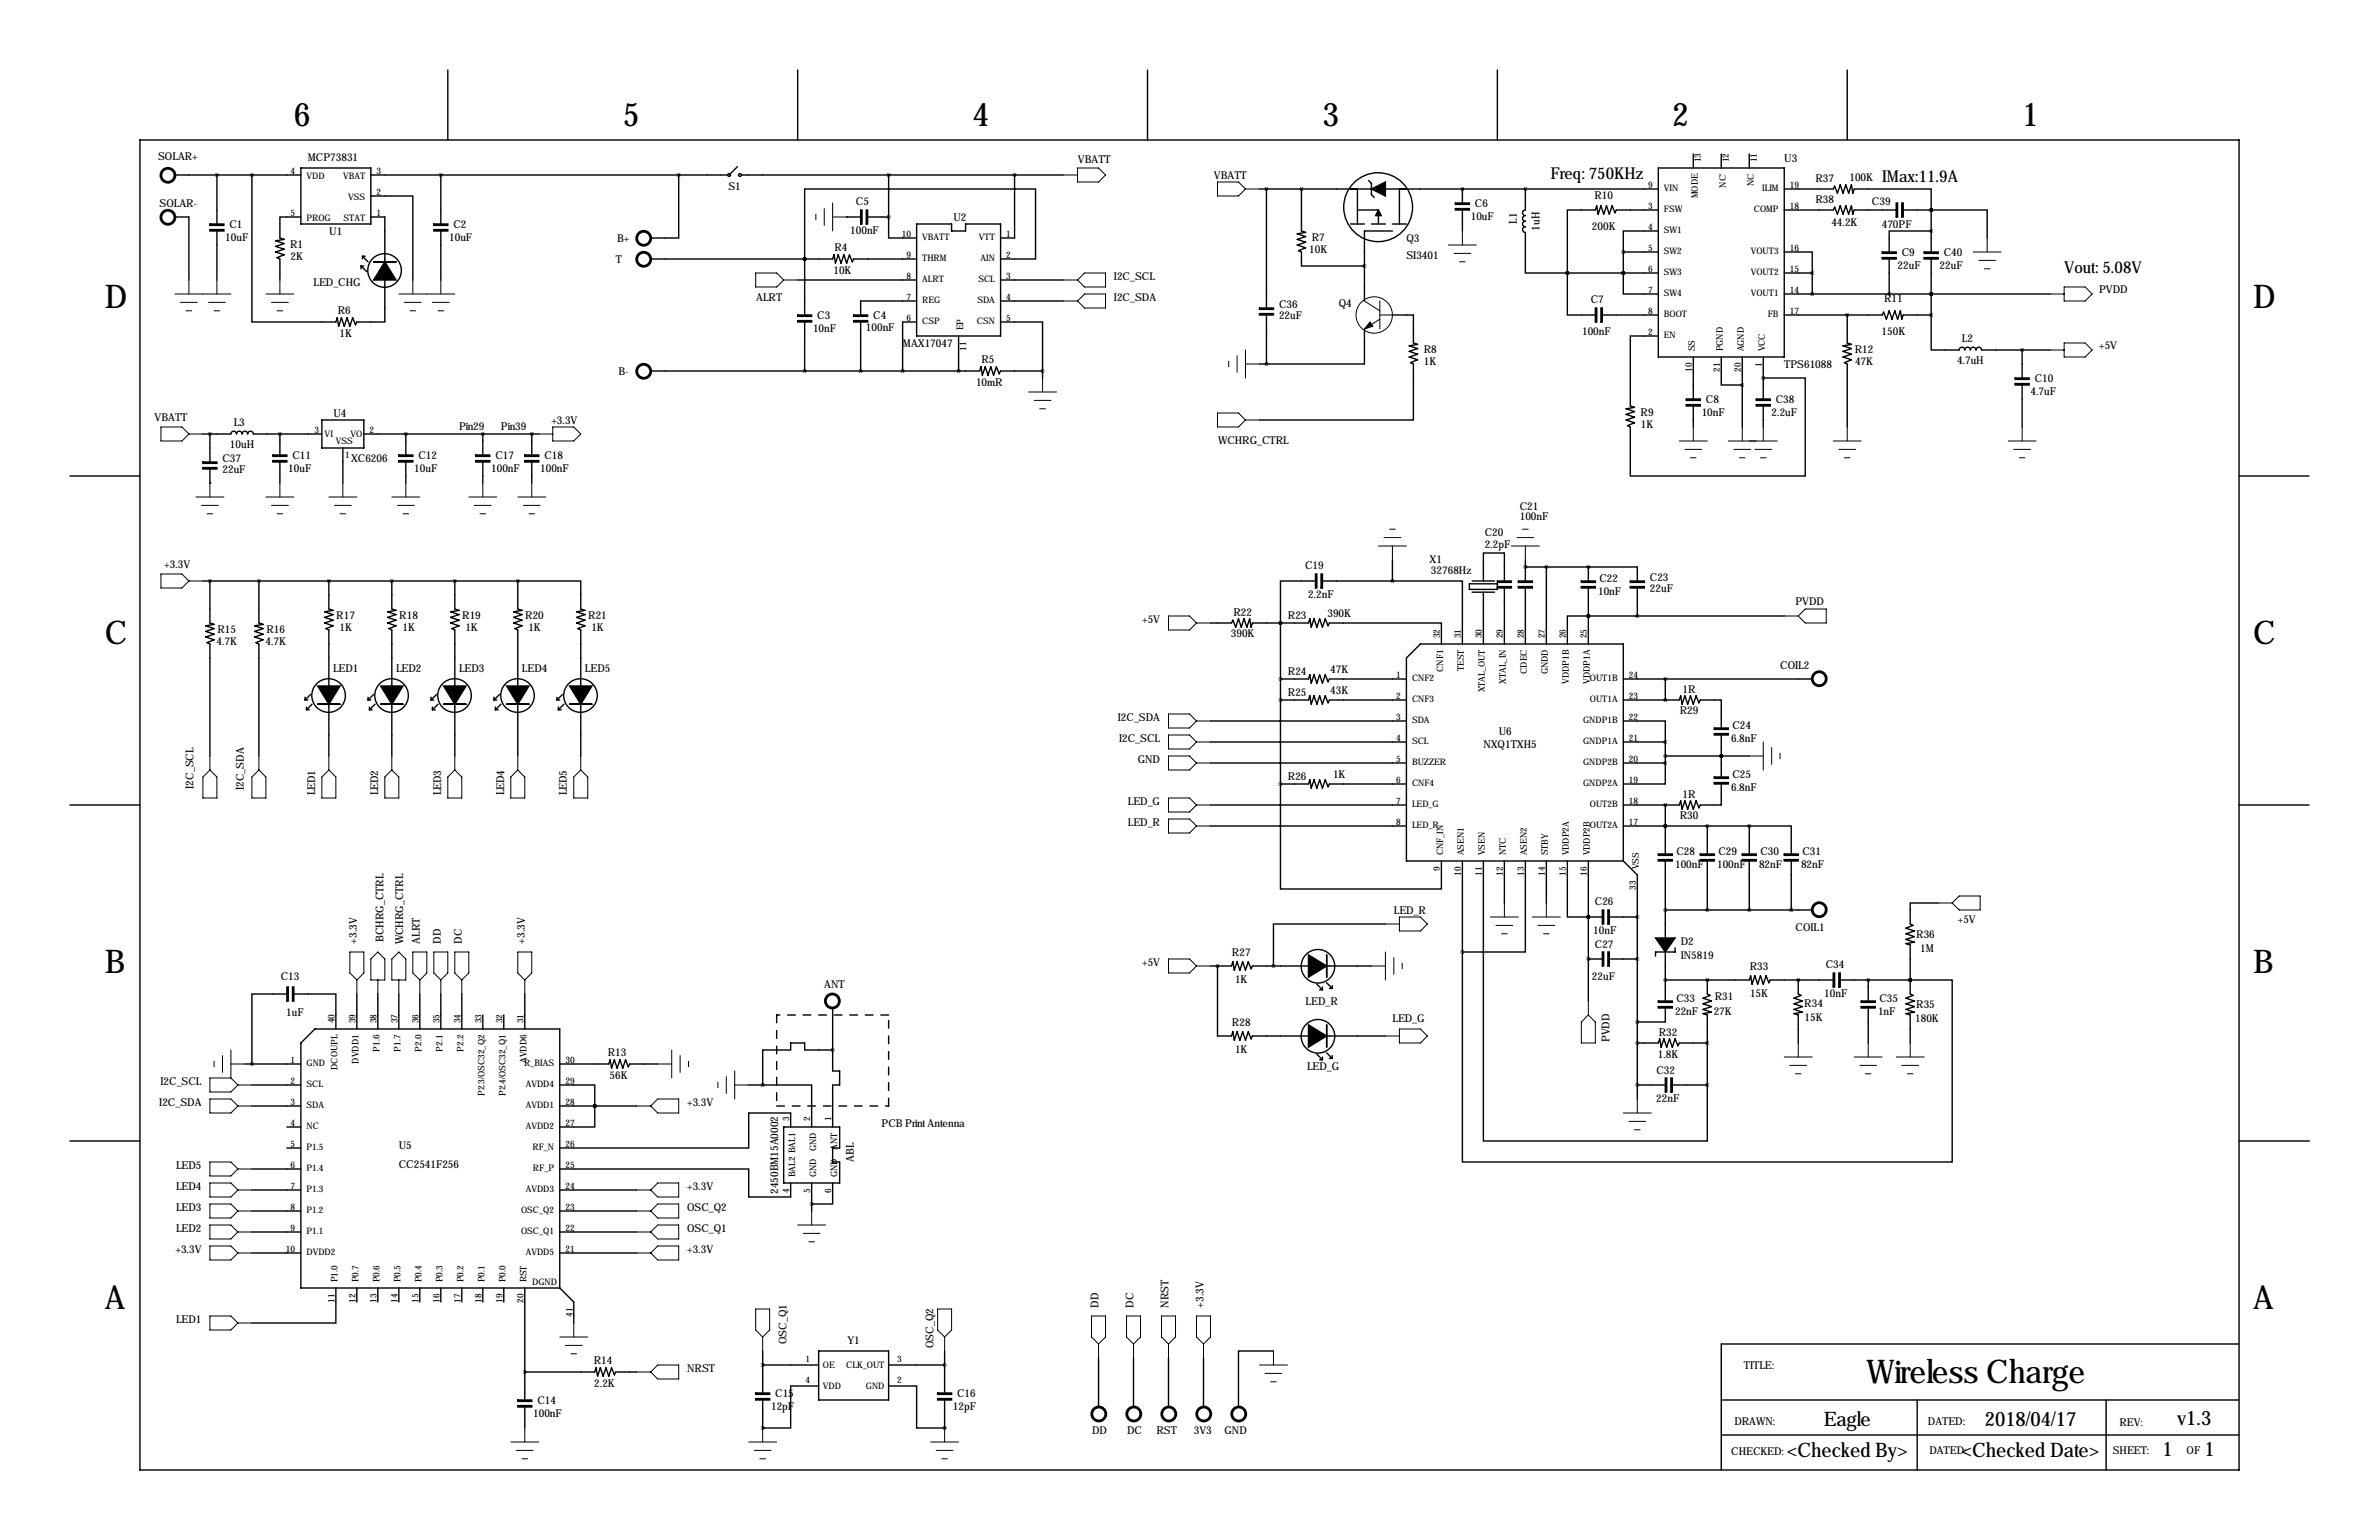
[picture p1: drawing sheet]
<svg xmlns="http://www.w3.org/2000/svg" width="432mm" height="279mm" viewBox="0 0 432 279" stroke-linecap="round" stroke-linejoin="round" font-family="sans-serif">
<defs><g id="words">
<g font-size="5.9">
<text x="53.3" y="22.9">6</text>
<text x="113" y="22.9">5</text>
<text x="176.5" y="22.9">4</text>
<text x="240" y="22.9">3</text>
<text x="303.5" y="22.9">2</text>
<text x="367" y="22.9">1</text>
<text x="19" y="55.9">D</text>
<text x="408.9" y="55.9">D</text>
<text x="19" y="116.8">C</text>
<text x="408.9" y="116.8">C</text>
<text x="19" y="176.5">B</text>
<text x="408.9" y="176.5">B</text>
<text x="19" y="237.5">A</text>
<text x="408.9" y="237.5">A</text>
<text x="338.8" y="250.9">Wireless Charge</text>
</g>
<g font-size="3.6">
<text x="331" y="258.8">Eagle</text>
<text x="360.2" y="258.8">2018/04/17</text>
<text x="395.2" y="258.5">v1.3</text>
<text x="324.4" y="264.4">&lt;Checked By&gt;</text>
<text x="356.1" y="264.4">&lt;Checked Date&gt;</text>
<text x="392.5" y="264.1">1</text>
<text x="400.1" y="264.1">1</text>
</g>
<g font-size="3">
<text x="281.4" y="32.5">Freq: 750KHz</text>
<text x="341.6" y="33">IMax:11.9A</text>
<text x="374.6" y="49.5">Vout: 5.08V</text>
</g>
<g font-size="2">
<text x="28.7" y="29">SOLAR+</text>
<text x="55.9" y="29.2">MCP73831</text>
<text x="195.6" y="29.6">VBATT</text>
<text x="323.8" y="29.5">U3</text>
<text x="132.2" y="34.5">S1</text>
<text x="220.3" y="32.5">VBATT</text>
<text x="329.5" y="33">R37</text>
<text x="335.7" y="32.8">100K</text>
<text x="29" y="37.6">SOLAR-</text>
<text x="41.7" y="41.4">C1</text>
<text x="82.3" y="41.4">C2</text>
<text x="155.4" y="37.1">C5</text>
<text x="173.1" y="40.1">U2</text>
<text x="267" y="39.9">10uF</text>
<text x="267.7" y="37.6">C6</text>
<text x="275.3" y="40.6" transform="rotate(-90 275.3 40.6)">L1</text>
<text x="279.4" y="41.8" transform="rotate(-90 279.4 41.8)">1uH</text>
<text x="288.9" y="41.7">200K</text>
<text x="289.4" y="36.1">R10</text>
<text x="329.5" y="36.8">R38</text>
<text x="332.4" y="40.9">44.2K</text>
<text x="339.8" y="37.1">C39</text>
<text x="341.6" y="41.4">470PF</text>
<text x="40.9" y="43.7">10uF</text>
<text x="52.7" y="45">R1</text>
<text x="52.7" y="47.2">2K</text>
<text x="59.8" y="42.7">U1</text>
<text x="81.5" y="43.7">10uF</text>
<text x="111.8" y="47.8">T</text>
<text x="112" y="43.9">B+</text>
<text x="151.5" y="45.5">R4</text>
<text x="154.3" y="42.4">100nF</text>
<text x="237.6" y="46">10K</text>
<text x="238.1" y="43.7">R7</text>
<text x="255.3" y="47">SI3401</text>
<text x="255.3" y="44">Q3</text>
<text x="345.2" y="46.5">C9</text>
<text x="352.8" y="46.5">C40</text>
<text x="56.9" y="51.8">LED_CHG</text>
<text x="151.3" y="49.8">10K</text>
<text x="202.2" y="50.8">I2C_SCL</text>
<text x="344.4" y="48.8">22uF</text>
<text x="352" y="48.8">22uF</text>
<text x="381" y="53.1">PVDD</text>
<text x="61.3" y="56.9">R6</text>
<text x="137.2" y="54.6">ALRT</text>
<text x="148.3" y="57.9">C3</text>
<text x="158.5" y="57.9">C4</text>
<text x="202.2" y="54.6">I2C_SDA</text>
<text x="232.2" y="55.9">C36</text>
<text x="232.2" y="58">22uF</text>
<text x="243" y="55.6">Q4</text>
<text x="288.7" y="54.9">C7</text>
<text x="342" y="54.9">R11</text>
<text x="61.6" y="61.2">1K</text>
<text x="147.6" y="60.2">10nF</text>
<text x="157.2" y="60.1">100nF</text>
<text x="163.9" y="63">MAX17047</text>
<text x="178.1" y="65.8">R5</text>
<text x="258.4" y="64.1">R8</text>
<text x="287.2" y="60.7">100nF</text>
<text x="336.6" y="64.1">R12</text>
<text x="341.5" y="60.7">150K</text>
<text x="356.1" y="62">L2</text>
<text x="381" y="63.2">+5V</text>
<text x="112.3" y="68.1">B-</text>
<text x="177.2" y="70.1">10mR</text>
<text x="258.5" y="66.3">1K</text>
<text x="323.8" y="66.8">TPS61088</text>
<text x="336.7" y="66.3">47K</text>
<text x="355.2" y="66.1">4.7uH</text>
<text x="368.6" y="71.7">4.7uF</text>
<text x="369.3" y="69.3">C10</text>
<text x="28.1" y="76.5">VBATT</text>
<text x="42.4" y="77.2">L3</text>
<text x="60.5" y="75.7">U4</text>
<text x="83.3" y="78">Pin29</text>
<text x="90.9" y="78">Pin39</text>
<text x="100.1" y="77">+3.3V</text>
<text x="297.8" y="75.5">R9</text>
<text x="297.8" y="77.7">1K</text>
<text x="308.9" y="75.5">10nF</text>
<text x="309.6" y="73.2">C8</text>
<text x="321.6" y="75.5">2.2uF</text>
<text x="322.3" y="73.2">C38</text>
<text x="40.4" y="83.8">C37</text>
<text x="41.7" y="81.3">10uH</text>
<text x="53.1" y="83.3">C11</text>
<text x="63.7" y="83.9">XC6206</text>
<text x="75.9" y="83.3">C12</text>
<text x="89.9" y="83.3">C17</text>
<text x="98.8" y="83.3">C18</text>
<text x="221.1" y="80.5">WCHRG_CTRL</text>
<text x="40.4" y="85.9">22uF</text>
<text x="52.3" y="85.6">10uF</text>
<text x="75.2" y="85.6">10uF</text>
<text x="89.2" y="85.6">100nF</text>
<text x="98" y="85.6">100nF</text>
<text x="275.8" y="92.5">C21</text>
<text x="275.8" y="94.3">100nF</text>
<text x="269.5" y="97.3">C20</text>
<text x="269.5" y="99.4">2.2pF</text>
<text x="29.8" y="103.1">+3.3V</text>
<text x="236.9" y="103.2">C19</text>
<text x="259.5" y="102.1">X1</text>
<text x="259.7" y="104.2">32768Hz</text>
<text x="290.1" y="108">10nF</text>
<text x="290.3" y="105.7">C22</text>
<text x="299.5" y="105.4">C23</text>
<text x="299.5" y="107.5">22uF</text>
<text x="61" y="112.3">R17</text>
<text x="72.5" y="112.3">R18</text>
<text x="83.9" y="112.3">R19</text>
<text x="95.3" y="112.3">R20</text>
<text x="106.8" y="112.3">R21</text>
<text x="207.3" y="113">+5V</text>
<text x="223.9" y="111.8">R22</text>
<text x="233.8" y="112.3">R23</text>
<text x="237.4" y="108.5">2.2nF</text>
<text x="240.9" y="112">390K</text>
<text x="325.9" y="109.7">PVDD</text>
<text x="39.3" y="117.1">4.7K</text>
<text x="39.5" y="114.9">R15</text>
<text x="48.2" y="117.1">4.7K</text>
<text x="48.3" y="114.9">R16</text>
<text x="61.6" y="114.6">1K</text>
<text x="73" y="114.6">1K</text>
<text x="84.5" y="114.6">1K</text>
<text x="95.9" y="114.6">1K</text>
<text x="107.3" y="114.6">1K</text>
<text x="223.4" y="115.6">390K</text>
<text x="60.5" y="122">LED1</text>
<text x="71.9" y="122">LED2</text>
<text x="83.3" y="122">LED3</text>
<text x="94.7" y="122">LED4</text>
<text x="106.2" y="122">LED5</text>
<text x="233.8" y="122.5">R24</text>
<text x="241.4" y="122.2">47K</text>
<text x="241.4" y="126">43K</text>
<text x="305.4" y="125.7">1R</text>
<text x="323.1" y="121.5">COIL2</text>
<text x="202.9" y="130.8">I2C_SDA</text>
<text x="233.8" y="126.3">R25</text>
<text x="304.9" y="129.6">R29</text>
<text x="203.1" y="134.6">I2C_SCL</text>
<text x="269.2" y="135.7">NXQ1TXH5</text>
<text x="272" y="133.3">U6</text>
<text x="314.2" y="134.7">6.8nF</text>
<text x="314.5" y="132.3">C24</text>
<text x="35.1" y="143.1" transform="rotate(-90 35.1 143.1)">I2C_SCL</text>
<text x="44.2" y="143.3" transform="rotate(-90 44.2 143.3)">I2C_SDA</text>
<text x="206.5" y="138.4">GND</text>
<text x="233.8" y="141.5">R26</text>
<text x="242" y="141.2">1K</text>
<text x="314.2" y="143.6">6.8nF</text>
<text x="314.5" y="141.2">C25</text>
<text x="57.2" y="144.3" transform="rotate(-90 57.2 144.3)">LED1</text>
<text x="68.6" y="144.3" transform="rotate(-90 68.6 144.3)">LED2</text>
<text x="80.1" y="144.3" transform="rotate(-90 80.1 144.3)">LED3</text>
<text x="91.5" y="144.3" transform="rotate(-90 91.5 144.3)">LED4</text>
<text x="102.9" y="144.3" transform="rotate(-90 102.9 144.3)">LED5</text>
<text x="204.7" y="146">LED_G</text>
<text x="204.7" y="149.9">LED_R</text>
<text x="304.9" y="148.6">R30</text>
<text x="305.4" y="144.8">1R</text>
<text x="304.3" y="155.2">C28</text>
<text x="311.9" y="155.2">C29</text>
<text x="319.5" y="155.2">C30</text>
<text x="327.2" y="155.2">C31</text>
<text x="304" y="157.5">100nF</text>
<text x="311.7" y="157.5">100nF</text>
<text x="319.3" y="157.5">82nF</text>
<text x="326.9" y="157.5">82nF</text>
<text x="253" y="165.9">LED_R</text>
<text x="289.5" y="164.1">C26</text>
<text x="355.3" y="167.4">+5V</text>
<text x="64.8" y="171.2" transform="rotate(-90 64.8 171.2)">+3.3V</text>
<text x="69.6" y="170.9" transform="rotate(-90 69.6 170.9)">BCHRG_CTRL</text>
<text x="73.2" y="171.4" transform="rotate(-90 73.2 171.4)">WCHRG_CTRL</text>
<text x="76.2" y="171.2" transform="rotate(-90 76.2 171.2)">ALRT</text>
<text x="80" y="171.2" transform="rotate(-90 80 171.2)">DD</text>
<text x="83.8" y="171.2" transform="rotate(-90 83.8 171.2)">DC</text>
<text x="95.2" y="171.2" transform="rotate(-90 95.2 171.2)">+3.3V</text>
<text x="223.6" y="173.5">R27</text>
<text x="289.2" y="169.4">10nF</text>
<text x="289.5" y="172">C27</text>
<text x="305.1" y="171.4">D2</text>
<text x="325.9" y="169">COIL1</text>
<text x="347.8" y="170.2">R36</text>
<text x="348.5" y="172.8">1M</text>
<text x="51" y="177.8">C13</text>
<text x="149.6" y="179.3">ANT</text>
<text x="207.3" y="175.3">+5V</text>
<text x="224.2" y="178.3">1K</text>
<text x="288.9" y="177.8">22uF</text>
<text x="305.1" y="174">IN5819</text>
<text x="317.6" y="176.1">R33</text>
<text x="331.4" y="175.6">C34</text>
<text x="52" y="184.4">1uF</text>
<text x="237" y="182.4">LED_R</text>
<text x="252.7" y="185.4">LED_G</text>
<text x="304" y="184.2">22nF</text>
<text x="304.3" y="181.9">C33</text>
<text x="311" y="184.2">27K</text>
<text x="311.2" y="181.4">R31</text>
<text x="317.6" y="180.8">15K</text>
<text x="327.5" y="182.6">R34</text>
<text x="327.5" y="185.2">15K</text>
<text x="331.1" y="180.8">10nF</text>
<text x="340.9" y="184.2">1nF</text>
<text x="341.1" y="181.9">C35</text>
<text x="347.6" y="185.5">180K</text>
<text x="347.8" y="182.9">R35</text>
<text x="110.3" y="191.6">R13</text>
<text x="223.6" y="186.2">R28</text>
<text x="224.2" y="191">1K</text>
<text x="292.1" y="189.1" transform="rotate(-90 292.1 189.1)">PVDD</text>
<text x="301.1" y="188">R32</text>
<text x="29.1" y="196.8">I2C_SCL</text>
<text x="110.6" y="195.8">56K</text>
<text x="237.2" y="194.1">LED_G</text>
<text x="300.7" y="194.9">C32</text>
<text x="300.9" y="192">1.8K</text>
<text x="28.9" y="200.7">I2C_SDA</text>
<text x="124.7" y="200.7">+3.3V</text>
<text x="300.6" y="199.9">22nF</text>
<text x="72.4" y="208.5">U5</text>
<text x="160" y="204.5">PCB Print Antenna</text>
<text x="32" y="215.9">LED4</text>
<text x="32" y="212.1">LED5</text>
<text x="72.4" y="211.9">CC2541F256</text>
<text x="124.7" y="215.9">+3.3V</text>
<text x="155" y="210.8" transform="rotate(-90 155 210.8)">ABL</text>
<text x="32" y="219.7">LED3</text>
<text x="124.7" y="219.7">OSC_Q2</text>
<text x="141.2" y="216.6" transform="rotate(-90 141.2 216.6)">2450BM15A0002</text>
<text x="31.8" y="227.3">+3.3V</text>
<text x="32" y="223.5">LED2</text>
<text x="124.7" y="227.3">+3.3V</text>
<text x="124.7" y="223.5">OSC_Q1</text>
<text x="199.4" y="237.2" transform="rotate(-90 199.4 237.2)">DD</text>
<text x="205.7" y="237.2" transform="rotate(-90 205.7 237.2)">DC</text>
<text x="212.1" y="237.2" transform="rotate(-90 212.1 237.2)">NRST</text>
<text x="218.4" y="237.2" transform="rotate(-90 218.4 237.2)">+3.3V</text>
<text x="32" y="240">LED1</text>
<text x="142.7" y="243.8" transform="rotate(-90 142.7 243.8)">OSC_Q1</text>
<text x="153.8" y="243.8">Y1</text>
<text x="169.4" y="244.6" transform="rotate(-90 169.4 244.6)">OSC_Q2</text>
<text x="107.8" y="247.4">R14</text>
<text x="107.9" y="251.7">2.2K</text>
<text x="124.7" y="248.9">NRST</text>
<text x="316.5" y="248.3">TITLE:</text>
<text x="96.8" y="257.1">100nF</text>
<text x="97.5" y="254.8">C14</text>
<text x="140" y="255.8">12pF</text>
<text x="140.7" y="253.5">C15</text>
<text x="173" y="255.8">12pF</text>
<text x="173.7" y="253.5">C16</text>
<text x="198.2" y="260.1">DD</text>
<text x="204.6" y="260.1">DC</text>
<text x="209.9" y="260.1">RST</text>
<text x="216.7" y="260.1">3V3</text>
<text x="222.3" y="260.1">GND</text>
<text x="314.8" y="258.5">DRAWN:</text>
<text x="349.9" y="258.5">DATED:</text>
<text x="350.2" y="263.8">DATED:</text>
<text x="383.5" y="263.8">SHEET:</text>
<text x="384.7" y="258.7">REV:</text>
<text x="396.9" y="263.8">OF</text>
<text x="314.2" y="264.1">CHECKED:</text>
</g>
<g font-size="1.6">
<text x="308.7" y="29.5" transform="rotate(-90 308.7 29.5)">13</text>
<text x="313.8" y="29.5" transform="rotate(-90 313.8 29.5)">12</text>
<text x="318.8" y="29.5" transform="rotate(-90 318.8 29.5)">11</text>
<text x="52.7" y="31.5">4</text>
<text x="55.6" y="32.5">VDD</text>
<text x="62.3" y="32.5">VBAT</text>
<text x="68.3" y="35.3">2</text>
<text x="68.3" y="31.5">3</text>
<text x="299.1" y="34">9</text>
<text x="302" y="34.6">VIN</text>
<text x="308.1" y="36" transform="rotate(-90 308.1 36)">MODE</text>
<text x="313.2" y="34" transform="rotate(-90 313.2 34)">NC'</text>
<text x="318.3" y="33.7" transform="rotate(-90 318.3 33.7)">NC</text>
<text x="319.8" y="34.6">ILIM</text>
<text x="324.9" y="34">19</text>
<text x="52.7" y="39.1">5</text>
<text x="55.6" y="40.2">PROG</text>
<text x="62.4" y="40.2">STAT</text>
<text x="63.2" y="36.4">VSS</text>
<text x="68.3" y="39.1">1</text>
<text x="299.1" y="37.8">3</text>
<text x="299.1" y="41.7">4</text>
<text x="302" y="38.4">FSW</text>
<text x="318.3" y="38.4">COMP</text>
<text x="324.9" y="37.8">18</text>
<text x="163.7" y="42.9">10</text>
<text x="164.5" y="46.7">9</text>
<text x="167.4" y="47.3">THRM</text>
<text x="167.4" y="43.5">VBATT</text>
<text x="177.7" y="43.5">VTT</text>
<text x="178" y="47.3">AIN</text>
<text x="182.6" y="42.9">1</text>
<text x="182.6" y="46.7">2</text>
<text x="299.1" y="45.5">5</text>
<text x="302" y="42.2">SW1</text>
<text x="302" y="46">SW2</text>
<text x="317.8" y="46">VOUT3</text>
<text x="324.9" y="45.5">16</text>
<text x="164.5" y="50.5">8</text>
<text x="167.4" y="51.1">ALRT</text>
<text x="177.6" y="51.1">SCL</text>
<text x="182.6" y="50.5">3</text>
<text x="299.1" y="49.3">6</text>
<text x="299.1" y="53.1">7</text>
<text x="302" y="49.8">SW3</text>
<text x="302" y="53.6">SW4</text>
<text x="317.8" y="53.6">VOUT1</text>
<text x="317.8" y="49.8">VOUT2</text>
<text x="324.9" y="53.1">14</text>
<text x="324.9" y="49.3">15</text>
<text x="164.5" y="58.2">6</text>
<text x="164.5" y="54.4">7</text>
<text x="167.4" y="58.7">CSP</text>
<text x="167.4" y="54.9">REG</text>
<text x="174.8" y="59.9" transform="rotate(-90 174.8 59.9)">EP</text>
<text x="177.3" y="58.7">CSN</text>
<text x="177.4" y="54.9">SDA</text>
<text x="182.6" y="54.4">4</text>
<text x="182.6" y="58.2">5</text>
<text x="299.1" y="56.9">8</text>
<text x="302" y="57.4">BOOT</text>
<text x="320.9" y="57.4">FB</text>
<text x="324.9" y="56.9">17</text>
<text x="175.3" y="63.7" transform="rotate(-90 175.3 63.7)">11</text>
<text x="299.1" y="60.7">2</text>
<text x="302" y="61.3">EN</text>
<text x="307.6" y="63.8" transform="rotate(-90 307.6 63.8)">SS</text>
<text x="312.7" y="63.8" transform="rotate(-90 312.7 63.8)">PGND</text>
<text x="316.5" y="63.8" transform="rotate(-90 316.5 63.8)">AGND</text>
<text x="320.3" y="63.8" transform="rotate(-90 320.3 63.8)">VCC</text>
<text x="307.1" y="67.5" transform="rotate(-90 307.1 67.5)">10</text>
<text x="312.2" y="67.5" transform="rotate(-90 312.2 67.5)">21</text>
<text x="316" y="67.5" transform="rotate(-90 316 67.5)">20</text>
<text x="319.8" y="66.6" transform="rotate(-90 319.8 66.6)">1</text>
<text x="57.1" y="78.5">3</text>
<text x="58.9" y="79.3">VI</text>
<text x="61" y="80.6">VSS</text>
<text x="62.7" y="83.1">1</text>
<text x="63.6" y="79.3">VO</text>
<text x="67.1" y="78.5">2</text>
<text x="261.4" y="115.8" transform="rotate(-90 261.4 115.8)">32</text>
<text x="265.2" y="115.8" transform="rotate(-90 265.2 115.8)">31</text>
<text x="269" y="115.8" transform="rotate(-90 269 115.8)">30</text>
<text x="272.8" y="115.8" transform="rotate(-90 272.8 115.8)">29</text>
<text x="276.6" y="115.8" transform="rotate(-90 276.6 115.8)">28</text>
<text x="280.4" y="115.8" transform="rotate(-90 280.4 115.8)">27</text>
<text x="284.2" y="115.8" transform="rotate(-90 284.2 115.8)">26</text>
<text x="288" y="115.8" transform="rotate(-90 288 115.8)">25</text>
<text x="253.4" y="122.9">1</text>
<text x="256.3" y="123.5">CNF2</text>
<text x="261.9" y="121.9" transform="rotate(-90 261.9 121.9)">CNF1</text>
<text x="265.7" y="121.8" transform="rotate(-90 265.7 121.8)">TEST</text>
<text x="269.5" y="125.6" transform="rotate(-90 269.5 125.6)">XTAL_OUT</text>
<text x="273.3" y="124" transform="rotate(-90 273.3 124)">XTAL_IN</text>
<text x="277.2" y="122.3" transform="rotate(-90 277.2 122.3)">CDEC</text>
<text x="281" y="122.4" transform="rotate(-90 281 122.4)">GNDD</text>
<text x="284.8" y="124" transform="rotate(-90 284.8 124)">VDDP1B</text>
<text x="288.6" y="123.5">OUT1B</text>
<text x="288.6" y="124" transform="rotate(-90 288.6 124)">VDDP1A</text>
<text x="295.7" y="122.9">24</text>
<text x="253.4" y="126.7">2</text>
<text x="253.4" y="130.6">3</text>
<text x="256.3" y="127.3">CNF3</text>
<text x="256.3" y="131.1">SDA</text>
<text x="287.3" y="131.1">GNDP1B</text>
<text x="288.6" y="127.3">OUT1A</text>
<text x="295.7" y="130.6">22</text>
<text x="295.7" y="126.7">23</text>
<text x="253.4" y="134.4">4</text>
<text x="256.3" y="134.9">SCL</text>
<text x="287.3" y="134.9">GNDP1A</text>
<text x="295.7" y="134.4">21</text>
<text x="253.4" y="138.2">5</text>
<text x="253.4" y="142">6</text>
<text x="256.3" y="138.7">BUZZER</text>
<text x="256.3" y="142.5">CNF4</text>
<text x="287.3" y="142.5">GNDP2A</text>
<text x="287.3" y="138.7">GNDP2B</text>
<text x="295.7" y="142">19</text>
<text x="295.7" y="138.2">20</text>
<text x="253.4" y="145.8">7</text>
<text x="253.4" y="149.6">8</text>
<text x="256.3" y="146.3">LED_G</text>
<text x="288.6" y="146.3">OUT2B</text>
<text x="295.7" y="149.6">17</text>
<text x="295.7" y="145.8">18</text>
<text x="256.3" y="150.2">LED_R</text>
<text x="261.9" y="155.2" transform="rotate(-90 261.9 155.2)">CNF_IN</text>
<text x="265.7" y="155.2" transform="rotate(-90 265.7 155.2)">ASEN1</text>
<text x="269.5" y="155.2" transform="rotate(-90 269.5 155.2)">VSEN</text>
<text x="273.3" y="155.2" transform="rotate(-90 273.3 155.2)">NTC</text>
<text x="277.2" y="155.2" transform="rotate(-90 277.2 155.2)">ASEN2</text>
<text x="281" y="155.2" transform="rotate(-90 281 155.2)">STBY</text>
<text x="284.8" y="155.2" transform="rotate(-90 284.8 155.2)">VDDP2A</text>
<text x="288.6" y="150.2">OUT2A</text>
<text x="288.6" y="155.2" transform="rotate(-90 288.6 155.2)">VDDP2B</text>
<text x="261.4" y="158.1" transform="rotate(-90 261.4 158.1)">9</text>
<text x="265.2" y="158.9" transform="rotate(-90 265.2 158.9)">10</text>
<text x="269" y="158.9" transform="rotate(-90 269 158.9)">11</text>
<text x="272.8" y="158.9" transform="rotate(-90 272.8 158.9)">12</text>
<text x="276.6" y="158.9" transform="rotate(-90 276.6 158.9)">13</text>
<text x="280.4" y="158.9" transform="rotate(-90 280.4 158.9)">14</text>
<text x="284.2" y="158.9" transform="rotate(-90 284.2 158.9)">15</text>
<text x="288" y="158.9" transform="rotate(-90 288 158.9)">16</text>
<text x="296.9" y="161.5" transform="rotate(-90 296.9 161.5)">33</text>
<text x="297.5" y="157.7" transform="rotate(-90 297.5 157.7)">VSS</text>
<text x="60.7" y="185.7" transform="rotate(-90 60.7 185.7)">40</text>
<text x="64.5" y="185.7" transform="rotate(-90 64.5 185.7)">39</text>
<text x="68.3" y="185.7" transform="rotate(-90 68.3 185.7)">38</text>
<text x="72.1" y="185.7" transform="rotate(-90 72.1 185.7)">37</text>
<text x="75.9" y="185.7" transform="rotate(-90 75.9 185.7)">36</text>
<text x="79.8" y="185.7" transform="rotate(-90 79.8 185.7)">35</text>
<text x="83.6" y="185.7" transform="rotate(-90 83.6 185.7)">34</text>
<text x="87.4" y="185.7" transform="rotate(-90 87.4 185.7)">33</text>
<text x="91.2" y="185.7" transform="rotate(-90 91.2 185.7)">32</text>
<text x="95" y="185.7" transform="rotate(-90 95 185.7)">31</text>
<text x="68.9" y="190.8" transform="rotate(-90 68.9 190.8)">P1.6</text>
<text x="72.7" y="190.8" transform="rotate(-90 72.7 190.8)">P1.7</text>
<text x="76.5" y="190.8" transform="rotate(-90 76.5 190.8)">P2.0</text>
<text x="80.3" y="190.8" transform="rotate(-90 80.3 190.8)">P2.1</text>
<text x="84.1" y="190.8" transform="rotate(-90 84.1 190.8)">P2.2</text>
<text x="52.7" y="192.8">1</text>
<text x="52.7" y="196.6">2</text>
<text x="55.6" y="193.3">GND</text>
<text x="55.6" y="197.1">SCL</text>
<text x="61.3" y="194.1" transform="rotate(-90 61.3 194.1)">DCOUPL</text>
<text x="65.1" y="193" transform="rotate(-90 65.1 193)">DVDD1</text>
<text x="95.1" y="193.3">R_BIAS</text>
<text x="95.4" y="197.1">AVDD4</text>
<text x="95.5" y="192.9" transform="rotate(-90 95.5 192.9)">AVDD6</text>
<text x="102.6" y="196.6">29</text>
<text x="102.6" y="192.8">30</text>
<text x="52.7" y="200.4">3</text>
<text x="55.6" y="201">SDA</text>
<text x="87.9" y="198.9" transform="rotate(-90 87.9 198.9)">P2.3/OSC32_Q2</text>
<text x="91.7" y="198.9" transform="rotate(-90 91.7 198.9)">P2.4/OSC32_Q1</text>
<text x="95.4" y="201">AVDD1</text>
<text x="102.6" y="200.4">28</text>
<text x="143.3" y="203.5" transform="rotate(-90 143.3 203.5)">3</text>
<text x="147.1" y="203.5" transform="rotate(-90 147.1 203.5)">2</text>
<text x="150.9" y="203.5" transform="rotate(-90 150.9 203.5)">1</text>
<text x="52.7" y="204.2">4</text>
<text x="52.7" y="208">5</text>
<text x="55.6" y="204.8">NC</text>
<text x="55.6" y="208.6">P1.5</text>
<text x="95.4" y="204.8">AVDD2</text>
<text x="96.6" y="208.6">RF_N</text>
<text x="102.6" y="208">26</text>
<text x="102.6" y="204.2">27</text>
<text x="148.1" y="208.9" transform="rotate(-90 148.1 208.9)">GND</text>
<text x="151.9" y="208.6" transform="rotate(-90 151.9 208.6)">ANT</text>
<text x="52.7" y="211.8">6</text>
<text x="52.7" y="215.6">7</text>
<text x="55.6" y="212.4">P1.4</text>
<text x="96.7" y="212.4">RF_P</text>
<text x="102.6" y="215.6">24</text>
<text x="102.6" y="211.8">25</text>
<text x="144.3" y="213.6" transform="rotate(-90 144.3 213.6)">BAL2 BAL1</text>
<text x="148.1" y="213.6" transform="rotate(-90 148.1 213.6)">GND</text>
<text x="151.9" y="213.6" transform="rotate(-90 151.9 213.6)">GND</text>
<text x="52.7" y="219.5">8</text>
<text x="55.6" y="216.2">P1.3</text>
<text x="55.6" y="220">P1.2</text>
<text x="94.6" y="220">OSC_Q2</text>
<text x="95.4" y="216.2">AVDD3</text>
<text x="102.6" y="219.5">23</text>
<text x="143.3" y="216.5" transform="rotate(-90 143.3 216.5)">4</text>
<text x="147.1" y="216.5" transform="rotate(-90 147.1 216.5)">5</text>
<text x="150.9" y="216.5" transform="rotate(-90 150.9 216.5)">6</text>
<text x="51.9" y="227.1">10</text>
<text x="52.7" y="223.3">9</text>
<text x="55.6" y="223.8">P1.1</text>
<text x="55.6" y="227.6">DVDD2</text>
<text x="94.6" y="223.8">OSC_Q1</text>
<text x="95.4" y="227.6">AVDD5</text>
<text x="102.6" y="227.1">21</text>
<text x="102.6" y="223.3">22</text>
<text x="61.3" y="232.7" transform="rotate(-90 61.3 232.7)">P1.0</text>
<text x="65.1" y="232.7" transform="rotate(-90 65.1 232.7)">P0.7</text>
<text x="68.9" y="232.7" transform="rotate(-90 68.9 232.7)">P0.6</text>
<text x="72.7" y="232.7" transform="rotate(-90 72.7 232.7)">P0.5</text>
<text x="76.5" y="232.7" transform="rotate(-90 76.5 232.7)">P0.4</text>
<text x="80.3" y="232.7" transform="rotate(-90 80.3 232.7)">P0.3</text>
<text x="84.1" y="232.7" transform="rotate(-90 84.1 232.7)">P0.2</text>
<text x="87.9" y="232.7" transform="rotate(-90 87.9 232.7)">P0.1</text>
<text x="91.7" y="232.7" transform="rotate(-90 91.7 232.7)">P0.0</text>
<text x="95.5" y="232.7" transform="rotate(-90 95.5 232.7)">RST</text>
<text x="96.6" y="233.2">DGND</text>
<text x="60.7" y="236.4" transform="rotate(-90 60.7 236.4)">11</text>
<text x="64.5" y="236.4" transform="rotate(-90 64.5 236.4)">12</text>
<text x="68.3" y="236.4" transform="rotate(-90 68.3 236.4)">13</text>
<text x="72.1" y="236.4" transform="rotate(-90 72.1 236.4)">14</text>
<text x="75.9" y="236.4" transform="rotate(-90 75.9 236.4)">15</text>
<text x="79.8" y="236.4" transform="rotate(-90 79.8 236.4)">16</text>
<text x="83.6" y="236.4" transform="rotate(-90 83.6 236.4)">17</text>
<text x="87.4" y="236.4" transform="rotate(-90 87.4 236.4)">18</text>
<text x="91.2" y="236.4" transform="rotate(-90 91.2 236.4)">19</text>
<text x="95" y="236.4" transform="rotate(-90 95 236.4)">20</text>
<text x="103.9" y="238.9" transform="rotate(-90 103.9 238.9)">41</text>
<text x="146.2" y="247.1">1</text>
<text x="146.2" y="251">4</text>
<text x="149.4" y="248.2">OE</text>
<text x="153.6" y="248.2">CLK_OUT</text>
<text x="162.8" y="251">2</text>
<text x="162.8" y="247.1">3</text>
<text x="149.4" y="252">VDD</text>
<text x="157.2" y="252">GND</text>
</g>
</g></defs>
<g fill="none" stroke="#000" stroke-width=".25">
<path d="M81.3 12.7v12.7M144.8 12.7v12.7M208.3 12.7v12.7M271.8 12.7v12.7M335.3 12.7v12.7M25.4 25.4h381v241.3h-381zM31.7 39.4h2.6v11.4M31.7 31.8h22.9M39.4 31.8v8.8M45.7 31.8v26.6h15.3l.2-.7 .3 1.5 .5-1.5 .5 1.5 .5-1.5 .5 1.5 .5-1.5 .5 1.2 .3-.5h5v-7.6M54.6 39.4h-3.8v3.8l.8 .2-1.6 .3 1.6 .5-1.6 .5 1.6 .5-1.6 .5 1.6 .5-1.3 .5 .5 .3v3.8M54.6 30.5h12.7v10.1h-12.7z"/>
<path d="M67.3 35.6h7.6v15.2M67.3 39.4h2.5v8.1M67.3 31.8h64.8M80 31.8v8.8M123.2 31.8v11.4h-5.1M133.9 30.2l-1.6 1.6M134.6 31.8h58.4M153.7 39.4h.1M153.7 39.4h2.5M157.5 39.4h3.8M161.3 39.4v3.8h5.1M161.3 31.8v7.6"/>
<path d="M184.1 31.8v11.4h-2.5M228.6 34.3h20.3M229.9 34.3v21.6M236.2 34.3v7.6l.8 .3-1.5 .2 1.5 .5-1.5 .5 1.5 .5-1.5 .5 1.5 .6-1.3 .5 .5 .2v2.6h11.4M246.4 34.3v6.3M246.4 38.1h3.8v2.5M248.4 32.8l.5 .5v2l.5 .5M251.5 34.3h13.9M254 34.3v6.3M265.4 34.3h.1M265.4 34.3h11.5M265.4 34.3v2.5"/>
<path d="M265.4 38.1v3.8M276.9 34.3v3.8a.51 .51 0 0 0-.5 .5 .51 .51 0 0 0 .5 .5 .51 .51 0 0 0-.5 .5 .51 .51 0 0 0 .5 .5 .51 .51 0 0 0-.5 .5 .51 .51 0 0 0 .5 .5 .51 .51 0 0 0-.5 .6 .51 .51 0 0 0 .5 .5v7.3h7.6M276.9 34.3h24.1M301 38.1h-7.6l-.3 .5-.5-1.3-.5 1.6-.5-1.6-.5 1.6-.5-1.6-.5 1.6-.3-1.6-.2 .8h-5.1v11.4M301 30.5h22.8v34.3h-22.8zM307.3 27.9v2.6M312.4 27.9v2.6M317.5 27.9v2.6M323.8 34.3h8.9l.3-.5 .5 1.3 .5-1.6 .5 1.6 .5-1.6 .5 1.6 .5-1.6 .3 1.6 .2-.8h14v3.8M323.8 38.1h8.9l.3-.5 .5 1.3 .5-1.6 .5 1.6 .5-1.6 .5 1.6 .5-1.6 .3 1.6 .2-.8h7.7M345.4 38.1h5.1M350.5 38.1h.1"/>
<path d="M350.5 38.1h10.2v5.1M350.5 38.1v7.6M39.4 41.9v8.9M65.5 48.3h.5M65.5 48.3l1 1M65.5 48.3v.5M65.8 46.5l1 1M65.8 46.5v.5M65.8 46.5h.5M67.8 47.5h4.1M80 41.9v8.9M118.1 47h33l.3-.8 .2 1.6 .5-1.6 .6 1.6 .5-1.6 .5 1.6 .5-1.6 .5 1.3 .2-.5h11.5"/>
<path d="M144.8 50.8h21.6M146 47h.1M146 47v-12.7h42v12.7h-6.4M146 47v10.2M146 58.4v8.9M156.2 58.4v8.9M166.4 40.6h6.3v1.3h2.6v-1.3h6.3v20.4h-15.2zM166.4 54.6h-10.2v2.6M166.4 58.4h-2.6v8.9M181.6 58.4h7.6v8.9M181.6 50.8h11.4M181.6 54.6h11.4"/>
<path d="M229.9 57.2v8.8M245.1 40.6h2.5M247.6 59.7v6.3h-17.7M248.9 40.6h2.6M252.7 57.2h3.8v5l.8 .3-1.5 .2 1.5 .5-1.5 .6 1.5 .5-1.5 .5 1.5 .5-1.3 .5 .5 .2v10.2h-27.9M252.7 40.6h2.6M252.7 41.9h-5.1v12.7M284.5 49.5v7.7h5.1M284.5 49.5h.1M284.5 49.5h16.5M290.8 57.2h10.2M294.6 49.5v3.8h6.4"/>
<path d="M294.6 49.5h.1M294.6 45.7v3.8M294.6 45.7h6.4M301 41.9h-6.4v3.8M323.8 45.7h5.1v3.8M323.8 57.2h17.8l.3-.6 .5 1.3 .5-1.5 .5 1.5 .5-1.5 .5 1.5 .5-1.5 .3 1.5 .2-.7h5.1M323.8 49.5h5.1M323.8 53.3h48.3M328.9 49.5v3.8M335.3 57.2v5l.7 .3-1.5 .2 1.5 .5-1.5 .6 1.5 .5-1.5 .5 1.5 .5-1.2 .5 .5 .2v11.5M342.9 47v6.3M350.5 57.2v6.3h5.1a.51 .51 0 0 1 .5-.5 .51 .51 0 0 1 .5 .5 .51 .51 0 0 1 .5-.5 .51 .51 0 0 1 .5 .5 .51 .51 0 0 1 .5-.5 .51 .51 0 0 1 .5 .5 .51 .51 0 0 1 .6-.5 .51 .51 0 0 1 .5 .5h12.4"/>
<path d="M350.5 41.9h-7.6v3.8M350.5 53.3h.1M350.5 47v10.2M36.8 78.7h1.3M38.1 78.7h3.8a.51 .51 0 0 1 .5-.5 .51 .51 0 0 1 .5 .5 .51 .51 0 0 1 .5-.5 .51 .51 0 0 1 .5 .5 .51 .51 0 0 1 .5-.5 .51 .51 0 0 1 .6 .5 .51 .51 0 0 1 .5-.5 .51 .51 0 0 1 .5 .5h12.4M38.1 78.7v5.1M50.8 78.7v3.8M58.4 76.2h7.6v5.1h-7.6zM66 78.7h31.8M73.7 78.7v3.8M87.6 78.7v3.8M96.5 78.7v3.8"/>
<path d="M118.1 67.3h59.7l.3-.8 .2 1.6 .5-1.6 .5 1.6 .5-1.6 .5 1.6 .5-1.6 .6 1.3 .2-.5h7.6M174 61v6.3M189.2 67.3v1.3M228.6 66h1.3M301 61h-5.1v12.7l.8 .2-1.6 .3 1.6 .5-1.6 .5 1.6 .5-1.6 .5 1.6 .5-1.3 .5 .5 .3v8.9h31.8v-17.8h-7.7M307.3 64.8v7.6M307.3 73.7v3.8M312.4 64.8v5h3.8M316.2 64.8v12.7M320 64.8v7.6M320 73.7v3.8M367 63.5v5.1"/>
<path d="M367 69.8v7.7M12.7 86.4h12.7M38.1 87.6h.1M38.1 85.1v2.5M50.8 83.8v3.8M62.2 81.3v6.3M73.7 83.8v3.8M87.6 83.8v3.8M96.5 83.8v3.8M406.4 86.4h12.7M36.8 105.4h57.2M38.1 105.4v7.6l.8 .3-1.6 .2 1.6 .5-1.6 .6 1.6 .5-1.6 .5 1.6 .5-1.3 .5 .5 .2v20.4"/>
<path d="M47 105.4v7.6l.8 .3-1.6 .2 1.6 .5-1.6 .6 1.6 .5-1.6 .5 1.6 .5-1.3 .5 .5 .2v20.4M59.7 105.4v5.1l.8 .2-1.6 .3 1.6 .5-1.6 .5 1.6 .5-1.6 .5 1.6 .5-1.3 .5 .5 .3v10.2M71.1 105.4v5.1l.8 .2-1.5 .3 1.5 .5-1.5 .5 1.5 .5-1.5 .5 1.5 .5-1.3 .5 .5 .3v10.2M82.5 105.4v5.1l.8 .2-1.5 .3 1.5 .5-1.5 .5 1.5 .5-1.5 .5 1.5 .5-1.3 .5 .5 .3v10.2M94 105.4h11.4v5.1l.8 .2-1.6 .3 1.6 .5-1.6 .5 1.6 .5-1.6 .5 1.6 .5-1.3 .5 .5 .3v10.2M94 105.4v5.1l.7 .2-1.5 .3 1.5 .5-1.5 .5 1.5 .5-1.5 .5 1.5 .5-1.2 .5 .5 .3v10.2M219.7 113h3.8l.3-.5 .5 1.3 .5-1.5 .5 1.5 .5-1.5 .5 1.5 .5-1.5 .3 1.5 .2-.8h10.2l.2-.7 .3 1.5 .5-1.5 .5 1.5 .5-1.5 .5 1.5 .5-1.5 .5 1.2 .3-.5h20.3v3.8M232.4 113h.1M232.4 113v29.2M238.8 105.4h-6.4v7.6M240 105.4h12.7M252.7 105.4h12.7v11.4"/>
<path d="M252.7 101.6v3.8M255.3 119.4l2.5-2.6h36.8v39.4h-39.3zM266.7 105.9h5.1v1h-5.1zM267.2 105.4h4.1M267.2 107.4h4.1M269.2 105.4v-5.1h3.8v5.1M269.2 107.4v9.4M273 106.7v10.1M276.9 102.9h.1M276.9 101.6v3.8M276.9 106.7v10.1M276.9 102.9h20.3v2.5"/>
<path d="M280.7 102.9v13.9M288.3 102.9h.1M288.3 111.8h-3.8v5M288.3 111.8h.1M288.3 102.9v2.5M288.3 106.7v10.1M288.3 111.8h35.5M297.2 106.7v5.1M55.4 127h.5M55.4 126.5v.5M55.6 128.3v.5M55.6 128.8h.5"/>
<path d="M56.4 126l-1 1M56.6 127.8l-1 1M57.7 127.8h4M59.7 127.8v9.4M66.8 127h.5M66.8 126.5v.5M67.1 128.8h.5M67.1 128.3v.5M67.8 126l-1 1M68.1 127.8l-1 1M69.1 127.8h4.1M71.1 127.8v9.4"/>
<path d="M78.2 127h.5M78.2 126.5v.5M78.5 128.8h.5M78.5 128.3v.5M79.2 126l-1 1M79.5 127.8l-1 1M80.5 127.8h4.1M82.5 127.8v9.4M89.7 127h.5M89.7 126.5v.5M89.9 128.8h.5M89.9 128.3v.5"/>
<path d="M90.7 126l-1 1M90.9 127.8l-1 1M91.9 127.8h4.1M94 127.8v9.4M101.1 127h.5M101.1 126.5v.5M101.3 128.8h.6M101.3 128.3v.5M102.1 126l-1 1M102.4 127.8l-1.1 1M103.4 127.8h4M105.4 127.8v9.4"/>
<path d="M219.7 130.8h35.6M219.7 134.6h35.6M219.7 138.4h35.6M232.4 127h5.1l.2-.8 .3 1.6 .5-1.6 .5 1.6 .5-1.6 .5 1.6 .5-1.6 .5 1.3 .3-.5h14M232.4 123.2h5.1l.2-.8 .3 1.6 .5-1.6 .5 1.6 .5-1.6 .5 1.6 .5-1.6 .5 1.3 .3-.5h14M294.6 130.8h7.7v3.8M294.6 127h10.2l.3-.8 .2 1.6 .5-1.6 .5 1.6 .5-1.6 .5 1.6 .5-1.6 .6 1.3 .2-.5h3.8v5.1M294.6 123.2h34.3M294.6 134.6h7.7M294.6 138.4h7.7M302.3 138.4v3.8h-7.7M302.3 127h.1"/>
<path d="M302.3 123.2v3.8M302.3 134.6v3.8M302.3 137.2h15.2M312.4 137.2h.1M312.4 133.3v7.7M12.7 146h12.7M219.7 146h35.6M219.7 149.9h35.6M232.4 142.2v19.1h29.2v-5.1M232.4 142.2h5.1l.2-.7 .3 1.5 .5-1.5 .5 1.5 .5-1.5 .5 1.5 .5-1.5 .5 1.2 .3-.5h14M265.4 156.2v16.5M269.2 156.2v50.8h40.7v-10.2"/>
<path d="M273 156.2v7.6M276.9 156.2v16.5h-11.5M280.7 156.2v7.6M284.5 156.2v10.2h3.8M288.3 156.2v25.4M294.6 156.2l2.6 2.6v40.6M294.6 149.9h22.9M302.3 146h.1M302.3 149.9h.1M302.3 146v8.9M302.3 156.2v14M309.9 149.9v5"/>
<path d="M309.9 156.2v8.9M312.4 142.2v3.8h-3.8l-.2 .6-.6-1.3-.5 1.5-.5-1.5-.5 1.5-.5-1.5-.5 1.5-.2-1.5-.3 .7h-10.2M317.5 149.9h7.6v5M317.5 149.9v5M317.5 156.2v8.9M325.1 156.2v8.9M406.4 146h12.7M219.7 175.3h3.8l.3-.8 .2 1.5 .5-1.5 .5 1.5 .6-1.5 .5 1.5 .5-1.5 .5 1.3 .2-.5h10.2M221 175.3h.1M221 175.3v12.7h2.5l.3-.8 .2 1.5 .5-1.5 .5 1.5 .6-1.5 .5 1.5 .5-1.5 .5 1.3 .2-.5h10.2M239 178.6l1 1M239.5 179.6h.5"/>
<path d="M240 179.1v.5M240.8 173.2v4.1M240.8 175.3h8.1M240.8 178.3l1 1M241.3 179.3h.5M241.8 178.8v.5M251.5 167.6h-20.4v7.7M265.4 172.7v38.1h88.9v-33h-7.6M288.3 166.4h.1M288.3 174h.1M288.3 166.4h2.5M288.3 174h2.5"/>
<path d="M292.1 166.4h5.1M292.1 174h5.1M302.3 165.1h26.6M302.3 172.7v8.9M302.3 177.8h15.2l.3-.8 .2 1.6 .5-1.6 .5 1.6 .5-1.6 .5 1.6 .5-1.6 .6 1.3 .2-.5h11.4M304 172v.7h-3.5v.8M309.9 177.8h.1M309.9 177.8v2.5l.5 .3-1.3 .5 1.5 .5-1.5 .5 1.5 .5-1.5 .5 1.5 .5-1.5 .3 .8 .2v12.7M326.4 177.8h.1M326.4 177.8v2.5l.5 .3-1.3 .5 1.6 .5-1.6 .5 1.6 .5-1.6 .5 1.6 .5-1.6 .3 .8 .2v5.1M334 177.8h5.1M339.1 177.8v3.8"/>
<path d="M339.1 177.8h7.6M346.7 177.8h.1M351.8 163.8h-5.1v3.8l.5 .3-1.3 .5 1.6 .5-1.6 .5 1.6 .5-1.6 .5 1.6 .5-1.6 .3 .8 .2v8.9l.5 .3-1.3 .5 1.6 .5-1.6 .5 1.6 .5-1.6 .5 1.6 .5-1.6 .3 .8 .2v5.1M44.4 193h10.2M45.7 196.8h8.9M52.1 180.3h-6.4v12.7M53.3 180.3h7.7v6.4M54.6 189.2l2.5-2.5h44.5v47h-47zM64.8 180.3v6.4M68.6 180.3v6.4M72.4 180.3v6.4M76.2 180.3v6.4"/>
<path d="M80 180.3v6.4M83.8 180.3v6.4M87.6 184.1v2.6M91.4 184.1v2.6M95.2 180.3v6.4M101.6 196.8h6.3v3.9M101.6 193h8.9l.2-.7 .3 1.5 .5-1.5 .5 1.5 .5-1.5 .5 1.5 .5-1.5 .5 1.2 .3-.5h5.1M135.9 196.8h2.5M138.4 196.8h8.9v7.7M151.1 190.5h-5.1v-1.3h-2.5v1.3h-5.1v6.3M151.1 182.9v11.4h1.3v2.5h-1.3v7.7M239 191.3l1 1"/>
<path d="M239.5 192.3h.5M240 191.8v.5M240.8 185.9v4.1M240.8 188h10.7M240.8 191l1 1M241.3 192h.5M241.8 191.5v.5M297.2 196.8h5.1M297.2 189.2h3.8l.2-.7 .3 1.5 .5-1.5 .5 1.5 .5-1.5 .5 1.5 .5-1.5 .5 1.2 .3-.5h5.1M302.3 182.9v2.5h-5.1M303.5 196.8h6.4M339.1 182.9v6.3"/>
<path d="M12.7 207h12.7M45.7 200.7h8.9M45.7 212.1h8.9M45.7 215.9h8.9M45.7 219.7h8.9M52.1 204.5h2.5M52.1 208.3h2.5M101.6 212.1h34.3v5.1h7.6v-2.6M101.6 200.7h14M101.6 215.9h14M101.6 219.7h14M107.9 200.7h.1"/>
<path d="M107.9 200.7v3.8h-6.3M142.2 204.5h10.2v3.8h-1.3v2.5h1.3v3.8h-10.2zM143.5 204.5v-2.6h-7.6v6.4h-34.3M147.3 214.6v5.1M151.1 214.6v3.8h-3.8M406.5 207h12.7M45.7 223.5h8.9M45.7 227.3h8.9M61 233.7v6.3h-15.3M64.8 233.7v2.5M68.6 233.7v2.5M72.4 233.7v2.5"/>
<path d="M76.2 233.7v2.5M80 233.7v2.5M83.8 233.7v2.5M87.6 233.7v2.5M91.4 233.7v2.5M95.2 233.7v20.3M101.6 233.7l2.5 2.5v3.8M101.6 223.5h14M101.6 227.3h14M95.2 255.3v3.8M95.2 248.9h12.7l.3-.7 .3 1.5 .5-1.5 .5 1.5 .5-1.5 .5 1.5 .5-1.5 .5 1.2 .3-.5h3.8M138.4 259.1h.1"/>
<path d="M138.4 247.6h10.2M138.4 245.1v7.6M138.4 254v5.1M148.6 251.5h-5.1v7.6h-5.1M148.6 245.1h12.7v8.9h-12.7zM161.3 251.5h5.1v7.6h5M161.3 247.6h10.1M171.4 259.1h.1M171.4 245.1v7.6M171.4 254v5.1M199.4 246.4v8.9M205.7 246.4v8.9"/>
<path d="M212.1 246.4v8.9M218.4 246.4v8.9M231.1 245.1h-6.3v10.2M312.4 254h94M348 254v12.7M382.3 254v12.7M406.4 243.8h-94v22.9M312.4 260.3h94"/>
<circle cx="132.3" cy="31.7" r=".25"/>
<circle cx="134.3" cy="31.7" r=".25"/>
<circle cx="250.1" cy="37.6" r="6.2"/>
<circle cx="69.8" cy="49.1" r="3"/>
<circle cx="59.6" cy="126.2" r="3"/>
<circle cx="71.1" cy="126.2" r="3"/>
<circle cx="82.5" cy="126.2" r="3"/>
<circle cx="93.9" cy="126.2" r="3"/>
<circle cx="105.4" cy="126.2" r="3"/>
<circle cx="239.2" cy="175.3" r="3"/>
<circle cx="239.2" cy="188" r="3"/>
</g>
<path d="M141 184.1v16.6M161.3 184.1h-20.3M141 200.7h20.3M161.3 200.7v-16.6" fill="none" stroke="#000" stroke-width=".25" stroke-dasharray="1.4 1.4"/>
<g fill="none" stroke="#000" stroke-width=".51">
<circle cx="30.5" cy="39.4" r="1.27"/>
<circle cx="30.5" cy="31.8" r="1.27"/>
<circle cx="116.8" cy="43.2" r="1.27"/>
<circle cx="116.8" cy="47" r="1.27"/>
<circle cx="116.8" cy="67.4" r="1.27"/>
<circle cx="330.2" cy="123.1" r="1.27"/>
<circle cx="330.2" cy="165" r="1.27"/>
<circle cx="151.1" cy="181.6" r="1.27"/>
<circle cx="199.4" cy="256.5" r="1.27"/>
<circle cx="205.8" cy="256.5" r="1.27"/>
<circle cx="212.1" cy="256.5" r="1.27"/>
<circle cx="218.5" cy="256.5" r="1.27"/>
<circle cx="224.8" cy="256.5" r="1.27"/>
</g>
<g fill="#000" stroke="#000" stroke-width=".25">
<path d="M250.2 38.1l.5 1h-1zM248.9 34.3l2.6-1.3v2.6zM264.2 36.8h2.5v.3h-2.5zM264.2 37.8h2.5v.3h-2.5zM344.2 36.8h.2v2.6h-.2zM345.2 36.8h.2v2.6h-.2zM38.1 40.6h2.5v.3h-2.5zM38.1 41.7h2.5v.2h-2.5zM69.8 47.5l2.1 3.3h-4.1zM78.7 40.6h2.6v.3h-2.6zM78.7 41.7h2.6v.2h-2.6zM144.8 57.2h2.5v.2h-2.5z"/>
<path d="M144.8 58.2h2.5v.2h-2.5zM154.9 57.2h2.6v.2h-2.6zM154.9 58.2h2.6v.2h-2.6zM156.2 38.1h.3v2.5h-.3zM157.2 38.1h.3v2.5h-.3zM228.6 55.9h2.5v.2h-2.5zM228.6 56.9h2.5v.3h-2.5zM289.6 55.9h.2v2.5h-.2zM290.6 55.9h.2v2.5h-.2zM341.6 45.7h2.6v.3h-2.6zM341.6 46.7h2.6v.3h-2.6zM349.2 45.7h2.6v.3h-2.6z"/>
<path d="M349.2 46.7h2.6v.3h-2.6zM306.1 72.4h2.5v.2h-2.5zM306.1 73.4h2.5v.3h-2.5zM318.8 72.4h2.5v.2h-2.5zM318.8 73.4h2.5v.3h-2.5zM365.8 68.6h2.5v.2h-2.5zM365.8 69.6h2.5v.2h-2.5zM36.8 83.8h2.6v.3h-2.6zM36.8 84.8h2.6v.3h-2.6zM49.5 82.5h2.6v.3h-2.6zM49.5 83.6h2.6v.2h-2.6zM72.4 82.5h2.5v.3h-2.5z"/>
<path d="M72.4 83.6h2.5v.2h-2.5zM86.4 82.5h2.5v.3h-2.5zM86.4 83.6h2.5v.2h-2.5zM95.2 82.5h2.6v.3h-2.6zM95.2 83.6h2.6v.2h-2.6zM238.8 104.1h.2v2.6h-.2zM239.8 104.1h.2v2.6h-.2zM271.8 105.4h2.5v.3h-2.5zM271.8 106.4h2.5v.3h-2.5zM275.6 105.4h2.5v.3h-2.5zM275.6 106.4h2.5v.3h-2.5zM287 105.4h2.6v.3h-2.6z"/>
<path d="M287 106.4h2.6v.3h-2.6zM295.9 105.4h2.5v.3h-2.5zM295.9 106.4h2.5v.3h-2.5zM57.7 124.5h4l-2 3.3zM69.1 124.5h4.1l-2.1 3.3zM80.5 124.5h4.1l-2.1 3.3zM91.9 124.5h4.1l-2 3.3zM103.4 124.5h4l-2 3.3zM311.1 132.1h2.6v.2h-2.6zM311.1 133.1h2.6v.2h-2.6zM301 154.9h2.5v.3h-2.5zM301 156h2.5v.2h-2.5z"/>
<path d="M308.6 154.9h2.5v.3h-2.5zM308.6 156h2.5v.2h-2.5zM311.1 141h2.6v.2h-2.6zM311.1 142h2.6v.2h-2.6zM316.2 154.9h2.6v.3h-2.6zM316.2 156h2.6v.2h-2.6zM323.8 154.9h2.6v.3h-2.6zM323.8 156h2.6v.2h-2.6zM237.5 173.2l3.3 2.1-3.3 2zM290.8 165.1h.3v2.5h-.3zM290.8 172.7h.3v2.6h-.3zM291.8 165.1h.3v2.5h-.3z"/>
<path d="M291.8 172.7h.3v2.6h-.3zM300.5 170.2h3.5l-1.7 2.5zM332.7 176.5h.3v2.6h-.3zM333.8 176.5h.2v2.6h-.2zM52.1 179.1h.2v2.5h-.2zM53.1 179.1h.2v2.5h-.2zM237.5 185.9l3.3 2.1-3.3 2zM301 181.6h2.5v.3h-2.5zM301 182.6h2.5v.3h-2.5zM302.3 195.6h.2v2.5h-.2zM303.3 195.6h.2v2.5h-.2zM337.8 181.6h2.6v.3h-2.6z"/>
<path d="M337.8 182.6h2.6v.3h-2.6zM94 254h2.5v.3h-2.5zM94 255h2.5v.3h-2.5zM137.2 252.7h2.5v.3h-2.5zM137.2 253.7h2.5v.3h-2.5zM170.2 252.7h2.5v.3h-2.5zM170.2 253.7h2.5v.3h-2.5z"/>
</g>
<g fill="none" stroke="#000" stroke-width=".18">
<path d="M148.1 38.9v1M149.6 37.8v3.1M151.1 39.4h2.6M151.1 36.8v5.1M193 31.8h2.6M195.6 30.5h3.8l1.3 1.3-1.3 1.2h-3.8zM221 33h3.8l1.3 1.3-1.3 1.3h-3.8zM226.1 34.3h2.5M31.7 53.3h10.2M32.8 54.9h3M33.8 56.4h1M34.3 50.8v2.5"/>
<path d="M37.8 54.9h3.1M38.9 56.4h1M39.4 50.8v2.5M48.3 53.3h5M49.3 54.9h3M50.3 56.4h1M50.8 50.8v2.5M72.4 53.3h10.1M73.4 54.9h3.1M74.4 56.4h1M74.9 50.8v2.5M78.5 54.9h3"/>
<path d="M79.5 56.4h1M80 50.8v2.5M137.2 49.5h3.8l1.2 1.3-1.2 1.3h-3.8zM142.2 50.8h2.6M193 50.8h2.6M193 54.6h2.6M195.6 54.6l1.2-1.3h3.9v2.6h-3.9zM196.8 49.5h3.9v2.6h-3.9l-1.2-1.3zM247.6 54.6l2.8 1.8M250.4 54.6v5.1M250.4 57.9l-2.8 1.8M250.4 57.2h2.3"/>
<path d="M262.9 44.4h5.1M263.9 46h3.1M264.9 47.5h1M265.4 41.9v2.5M358.1 45.7h5.1M359.2 47.2h3M360.2 48.8h1M360.7 43.2v2.5M372.1 53.3h2.5M374.6 52.1h3.9l1.2 1.2-1.2 1.3h-3.9zM29.2 77.5h3.8l1.3 1.2-1.3 1.3h-3.8zM34.3 78.7h2.5"/>
<path d="M97.8 78.7h2.5M100.3 77.5h3.8l1.3 1.2-1.3 1.3h-3.8zM186.7 71.1h5.1M187.7 72.6h3.1M188.7 74.2h1M189.2 68.6v2.5M221 74.9h3.8l1.3 1.3-1.3 1.3h-3.8zM223 65.5v1M224.5 64.5v3.1M226.1 66h2.5M226.1 63.5v5.1M226.1 76.2h2.5"/>
<path d="M307.3 77.5v2.5M316.2 77.5v2.5M320 77.5v2.5M335.3 77.5v2.5M367 77.5v2.5M372.1 63.5h2.5M374.6 62.2h3.9l1.2 1.3-1.2 1.3h-3.9zM35.6 90.2h5M36.6 91.7h3M37.6 93.2h1M38.1 87.6v2.6M48.3 90.2h5"/>
<path d="M49.3 91.7h3M50.3 93.2h1M50.8 87.6v2.6M59.7 90.2h5.1M60.7 91.7h3.1M61.7 93.2h1M62.2 87.6v2.6M71.1 90.2h5.1M72.1 91.7h3.1M73.2 93.2h1M73.7 87.6v2.6M85.1 90.2h5.1"/>
<path d="M86.1 91.7h3.1M87.1 93.2h1M87.6 87.6v2.6M94 90.2h5.1M95 91.7h3M96 93.2h1M96.5 87.6v2.6M250.2 99.1h5.1M251.2 97.5h3.1M252.2 96h1M252.7 99.1v2.5M274.3 99.1h5.1"/>
<path d="M275.3 97.5h3.1M276.4 96h1M276.9 99.1v2.5M304.8 80h5.1M305.8 81.5h3.1M306.8 83.1h1M313.7 80h8.9M314.7 81.5h3.1M315.7 83.1h1M318.5 81.5h3.1M319.5 83.1h1M332.7 80h5.1"/>
<path d="M333.8 81.5h3M334.8 83.1h1M364.5 80h5.1M365.5 81.5h3.1M366.5 83.1h1M29.2 104.1h3.8l1.3 1.3-1.3 1.3h-3.8zM34.3 105.4h2.5M212.1 111.8h3.8l1.3 1.2-1.3 1.3h-3.8zM217.2 113h2.5M323.8 111.8h2.6M327.7 110.5h3.8v2.5h-3.8l-1.3-1.2zM38.1 139.7l1.3 1.3v3.8h-2.6v-3.8z"/>
<path d="M38.1 137.2v2.5M47 139.7l1.3 1.3v3.8h-2.6v-3.8zM47 137.2v2.5M59.7 139.7l1.3 1.3v3.8h-2.6v-3.8zM59.7 137.2v2.5M71.1 139.7l1.3 1.3v3.8h-2.6v-3.8zM71.1 137.2v2.5M82.5 137.2v2.5M94 139.7l1.2 1.3v3.8h-2.5v-3.8zM94 137.2v2.5M105.4 139.7l1.3 1.3v3.8h-2.6v-3.8zM105.4 137.2v2.5"/>
<path d="M212.1 129.5h3.8l1.3 1.3-1.3 1.3h-3.8zM212.1 133.3h3.8l1.3 1.3-1.3 1.3h-3.8zM212.1 137.2h3.8l1.3 1.2-1.3 1.3h-3.8zM217.2 130.8h2.5M217.2 134.6h2.5M217.2 138.4h2.5M317.5 137.2h2.5M320 134.6v5.1M321.6 135.6v3.1M323.1 136.7v1M81.3 141l1.2-1.3 1.3 1.3v3.8h-2.5zM212.1 144.8h3.8l1.3 1.2-1.3 1.3h-3.8z"/>
<path d="M212.1 148.6h3.8l1.3 1.3-1.3 1.2h-3.8zM217.2 146h2.5M217.2 149.9h2.5M63.5 172.7h2.5v3.8l-1.2 1.3-1.3-1.3zM64.8 177.8v2.5M68.6 177.8v2.5M68.6 172.7l1.2 1.3v3.8h-2.5v-3.8zM72.4 172.7l1.3 1.3v3.8h-2.6v-3.8zM72.4 177.8v2.5M74.9 172.7h2.6v3.8l-1.3 1.3-1.3-1.3zM76.2 177.8v2.5M78.7 172.7h2.6v3.8l-1.3 1.3-1.3-1.3z"/>
<path d="M80 177.8v2.5M82.5 172.7h2.6v3.8l-1.3 1.3-1.3-1.3zM83.8 177.8v2.5M94 172.7h2.5v3.8l-1.3 1.3-1.2-1.3zM95.2 177.8v2.5M212.1 174h3.8l1.3 1.3-1.3 1.2h-3.8zM217.2 175.3h2.5M248.9 175.3h2.6M251.5 172.7v5.1M251.5 167.6h2.5M253 173.7v3.1M254 166.4h3.8l1.3 1.2-1.3 1.3h-3.8z"/>
<path d="M254.5 174.8v1M270.5 166.4h5.1M271.5 167.9h3.1M272.5 169.4h1.1M273 163.8v2.6M278.1 166.4h5.1M279.1 167.9h3.1M280.2 169.4h1M280.7 163.8v2.6M351.8 163.8h2.5M355.6 162.6h3.8v2.5h-3.8l-1.3-1.3zM38.1 199.4h3.8l1.3 1.3-1.3 1.2h-3.8z"/>
<path d="M38.9 192.5v1M40.4 191.5v3.1M41.9 193h2.5M41.9 195.6h-3.8v2.5h3.8l1.3-1.3M41.9 190.5v5.1M41.9 195.6l1.3 1.2M43.2 196.8h2.5M119.4 193h2.5M121.9 190.5v5.1M123.4 191.5v3.1M125 192.5v1M130.3 196.3v1.1"/>
<path d="M131.8 195.3v3.1M133.3 196.8h2.6M133.3 194.3v5.1M251.5 188h2.5M254 186.7h3.8l1.3 1.3-1.3 1.2h-3.8zM287 185.4l1.3-1.3 1.3 1.3v3.8h-2.6zM288.3 181.6v2.5M297.2 199.4v2.5M323.8 191.8h5.1M324.9 193.3h3M325.9 194.8h1M326.4 189.2v2.6"/>
<path d="M336.5 191.8h5.1M337.6 193.3h3M338.6 194.8h1M339.1 189.2v2.6M344.2 191.8h5M345.2 193.3h3M346.2 194.8h1M346.7 189.2v2.6M38.1 214.6h3.8l1.3 1.3-1.3 1.3h-3.8zM38.1 210.8h3.8l1.3 1.3-1.3 1.3h-3.8zM38.1 218.4h3.8l1.3 1.3-1.3 1.3h-3.8zM43.2 215.9h2.5"/>
<path d="M43.2 200.7h2.5M43.2 219.7h2.5M43.2 212.1h2.5M115.6 215.9h2.5M115.6 200.7h2.5M115.6 219.7h2.5M118.1 200.7l1.3-1.3h3.8v2.5h-3.8zM119.4 214.6h3.8v2.6h-3.8l-1.3-1.3zM119.4 218.4h3.8v2.6h-3.8l-1.3-1.3zM147.3 219.7v2.5M294.6 201.9h5.1M295.7 203.5h3"/>
<path d="M296.7 205h1M38.1 226.1h3.8l1.3 1.2-1.3 1.3h-3.8zM38.1 222.2h3.8l1.3 1.3-1.3 1.3h-3.8zM38.1 238.8h3.8l1.3 1.2-1.3 1.3h-3.8zM43.2 227.3h2.5M43.2 223.5h2.5M115.6 227.3h2.5M115.6 223.5h2.5M118.1 223.5l1.3-1.3h3.8v2.6h-3.8zM118.1 227.3l1.3-1.2h3.8v2.5h-3.8zM137.2 237.5h2.5v3.8l-1.3 1.3-1.2-1.3zM144.8 222.2h5.1"/>
<path d="M145.8 223.8h3M146.8 225.3h1M170.2 237.5h2.5v3.8l-1.3 1.3-1.2-1.3zM198.1 238.8h2.6v3.8l-1.3 1.2-1.3-1.2zM204.5 238.8h2.5v3.8l-1.3 1.2-1.2-1.2zM210.8 238.8h2.6v3.8l-1.3 1.2-1.3-1.2zM217.2 238.8h2.5v3.8l-1.3 1.2-1.2-1.2zM43.2 240h2.5M95.2 259.1v2.5M101.6 242.6h5.1M102.6 244.1h3.1M103.6 245.6h1"/>
<path d="M104.1 240v2.6M115.6 248.9h2.5M118.1 248.9l1.3-1.3h3.8v2.6h-3.8zM138.4 242.6v2.5M138.4 259.1v2.5M171.4 242.6v2.5M171.4 259.1v2.5M199.4 243.8v2.6M205.7 243.8v2.6M212.1 243.8v2.6M218.4 243.8v2.6M228.6 247.6h5.1"/>
<path d="M229.6 249.2h3.1M230.6 250.7h1M231.1 245.1v2.5M92.7 261.6h5.1M93.7 263.1h3.1M94.7 264.7h1.1M135.9 261.6h5.1M136.9 263.1h3.1M137.9 264.7h1M168.9 261.6h5.1M169.9 263.1h3.1M170.9 264.7h1.1"/>
<circle cx="249.4" cy="57.1" r="3.3"/>
</g>
<path d="M248.7 58.4l.5 .8-1.6 .5z" fill="#000" stroke="#000" stroke-width=".18"/>
<path d="M146 47a.05 .05 0 0 0 .1 0 .05 .05 0 0 0-.1 0zM146 67.3a.05 .05 0 0 0 .1 0 .05 .05 0 0 0-.1 0zM163.8 67.3a.05 .05 0 0 0 .1 0 .05 .05 0 0 0-.1 0zM189.2 67.3a.05 .05 0 0 0 .1 0 .05 .05 0 0 0-.1 0zM146 47a.05 .05 0 0 0 .1 0 .05 .05 0 0 0-.1 0zM184.1 31.8a.05 .05 0 0 0 .1 0 .05 .05 0 0 0-.1 0zM39.3 31.8a.05 .05 0 0 0 .1 0 .05 .05 0 0 0-.1 0zM247.6 48.3a.05 .05 0 0 0 .1 0 .05 .05 0 0 0-.1 0zM367 63.5a.05 .05 0 0 0 .1 0 .05 .05 0 0 0-.1 0zM73.6 78.7a.05 .05 0 0 0 .1 0 .05 .05 0 0 0-.1 0zM107.9 200.7a.05 .05 0 0 0 .1 0 .05 .05 0 0 0-.1 0zM107.9 200.7a.05 .05 0 0 0 .1 0 .05 .05 0 0 0-.1 0zM95.2 248.9a.05 .05 0 0 0 .1 0 .05 .05 0 0 0-.1 0zM82.5 105.4a.05 .05 0 0 0 .1 0 .05 .05 0 0 0-.1 0zM138.4 259.1a.05 .05 0 0 0 .1 0 .05 .05 0 0 0-.1 0zM171.4 259.1a.05 .05 0 0 0 .1 0 .05 .05 0 0 0-.1 0zM138.4 247.7a.05 .05 0 0 0 .1 0 .05 .05 0 0 0-.1 0zM171.4 247.7a.05 .05 0 0 0 .1 0 .05 .05 0 0 0-.1 0zM87.6 78.7a.05 .05 0 0 0 .1 0 .05 .05 0 0 0-.1 0zM151.1 190.5a.05 .05 0 0 0 .1 0 .05 .05 0 0 0-.1 0zM138.4 196.9a.05 .05 0 0 0 .1 0 .05 .05 0 0 0-.1 0zM252.7 105.4a.05 .05 0 0 0 .1 0 .05 .05 0 0 0-.1 0zM276.8 102.9a.05 .05 0 0 0 .1 0 .05 .05 0 0 0-.1 0zM231.1 175.3a.05 .05 0 0 0 .1 0 .05 .05 0 0 0-.1 0zM302.2 138.4a.05 .05 0 0 0 .1 0 .05 .05 0 0 0-.1 0zM302.2 134.6a.05 .05 0 0 0 .1 0 .05 .05 0 0 0-.1 0zM280.6 102.9a.05 .05 0 0 0 .1 0 .05 .05 0 0 0-.1 0zM302.2 127a.05 .05 0 0 0 .1 0 .05 .05 0 0 0-.1 0zM302.2 146.1a.05 .05 0 0 0 .1 0 .05 .05 0 0 0-.1 0zM302.2 137.2a.05 .05 0 0 0 .1 0 .05 .05 0 0 0-.1 0zM302.2 123.2a.05 .05 0 0 0 .1 0 .05 .05 0 0 0-.1 0zM302.2 149.9a.05 .05 0 0 0 .1 0 .05 .05 0 0 0-.1 0zM302.2 149.9a.05 .05 0 0 0 .1 0 .05 .05 0 0 0-.1 0zM302.2 165.1a.05 .05 0 0 0 .1 0 .05 .05 0 0 0-.1 0zM302.2 177.8a.05 .05 0 0 0 .1 0 .05 .05 0 0 0-.1 0zM265.4 172.7a.05 .05 0 0 0 .1 0 .05 .05 0 0 0-.1 0zM229.8 34.3a.05 .05 0 0 0 .1 0 .05 .05 0 0 0-.1 0zM229.8 66a.05 .05 0 0 0 .1 0 .05 .05 0 0 0-.1 0zM265.4 34.3a.05 .05 0 0 0 .1 0 .05 .05 0 0 0-.1 0zM276.8 34.3a.05 .05 0 0 0 .1 0 .05 .05 0 0 0-.1 0zM294.6 49.5a.05 .05 0 0 0 .1 0 .05 .05 0 0 0-.1 0zM294.6 45.7a.05 .05 0 0 0 .1 0 .05 .05 0 0 0-.1 0zM294.6 49.5a.05 .05 0 0 0 .1 0 .05 .05 0 0 0-.1 0zM328.9 49.5a.05 .05 0 0 0 .1 0 .05 .05 0 0 0-.1 0zM316.2 69.9a.05 .05 0 0 0 .1 0 .05 .05 0 0 0-.1 0zM328.9 53.3a.05 .05 0 0 0 .1 0 .05 .05 0 0 0-.1 0zM320 68.6a.05 .05 0 0 0 .1 0 .05 .05 0 0 0-.1 0z" fill="#000" stroke="#000" stroke-width=".63"/>
<use href="#words"/>
</svg>
